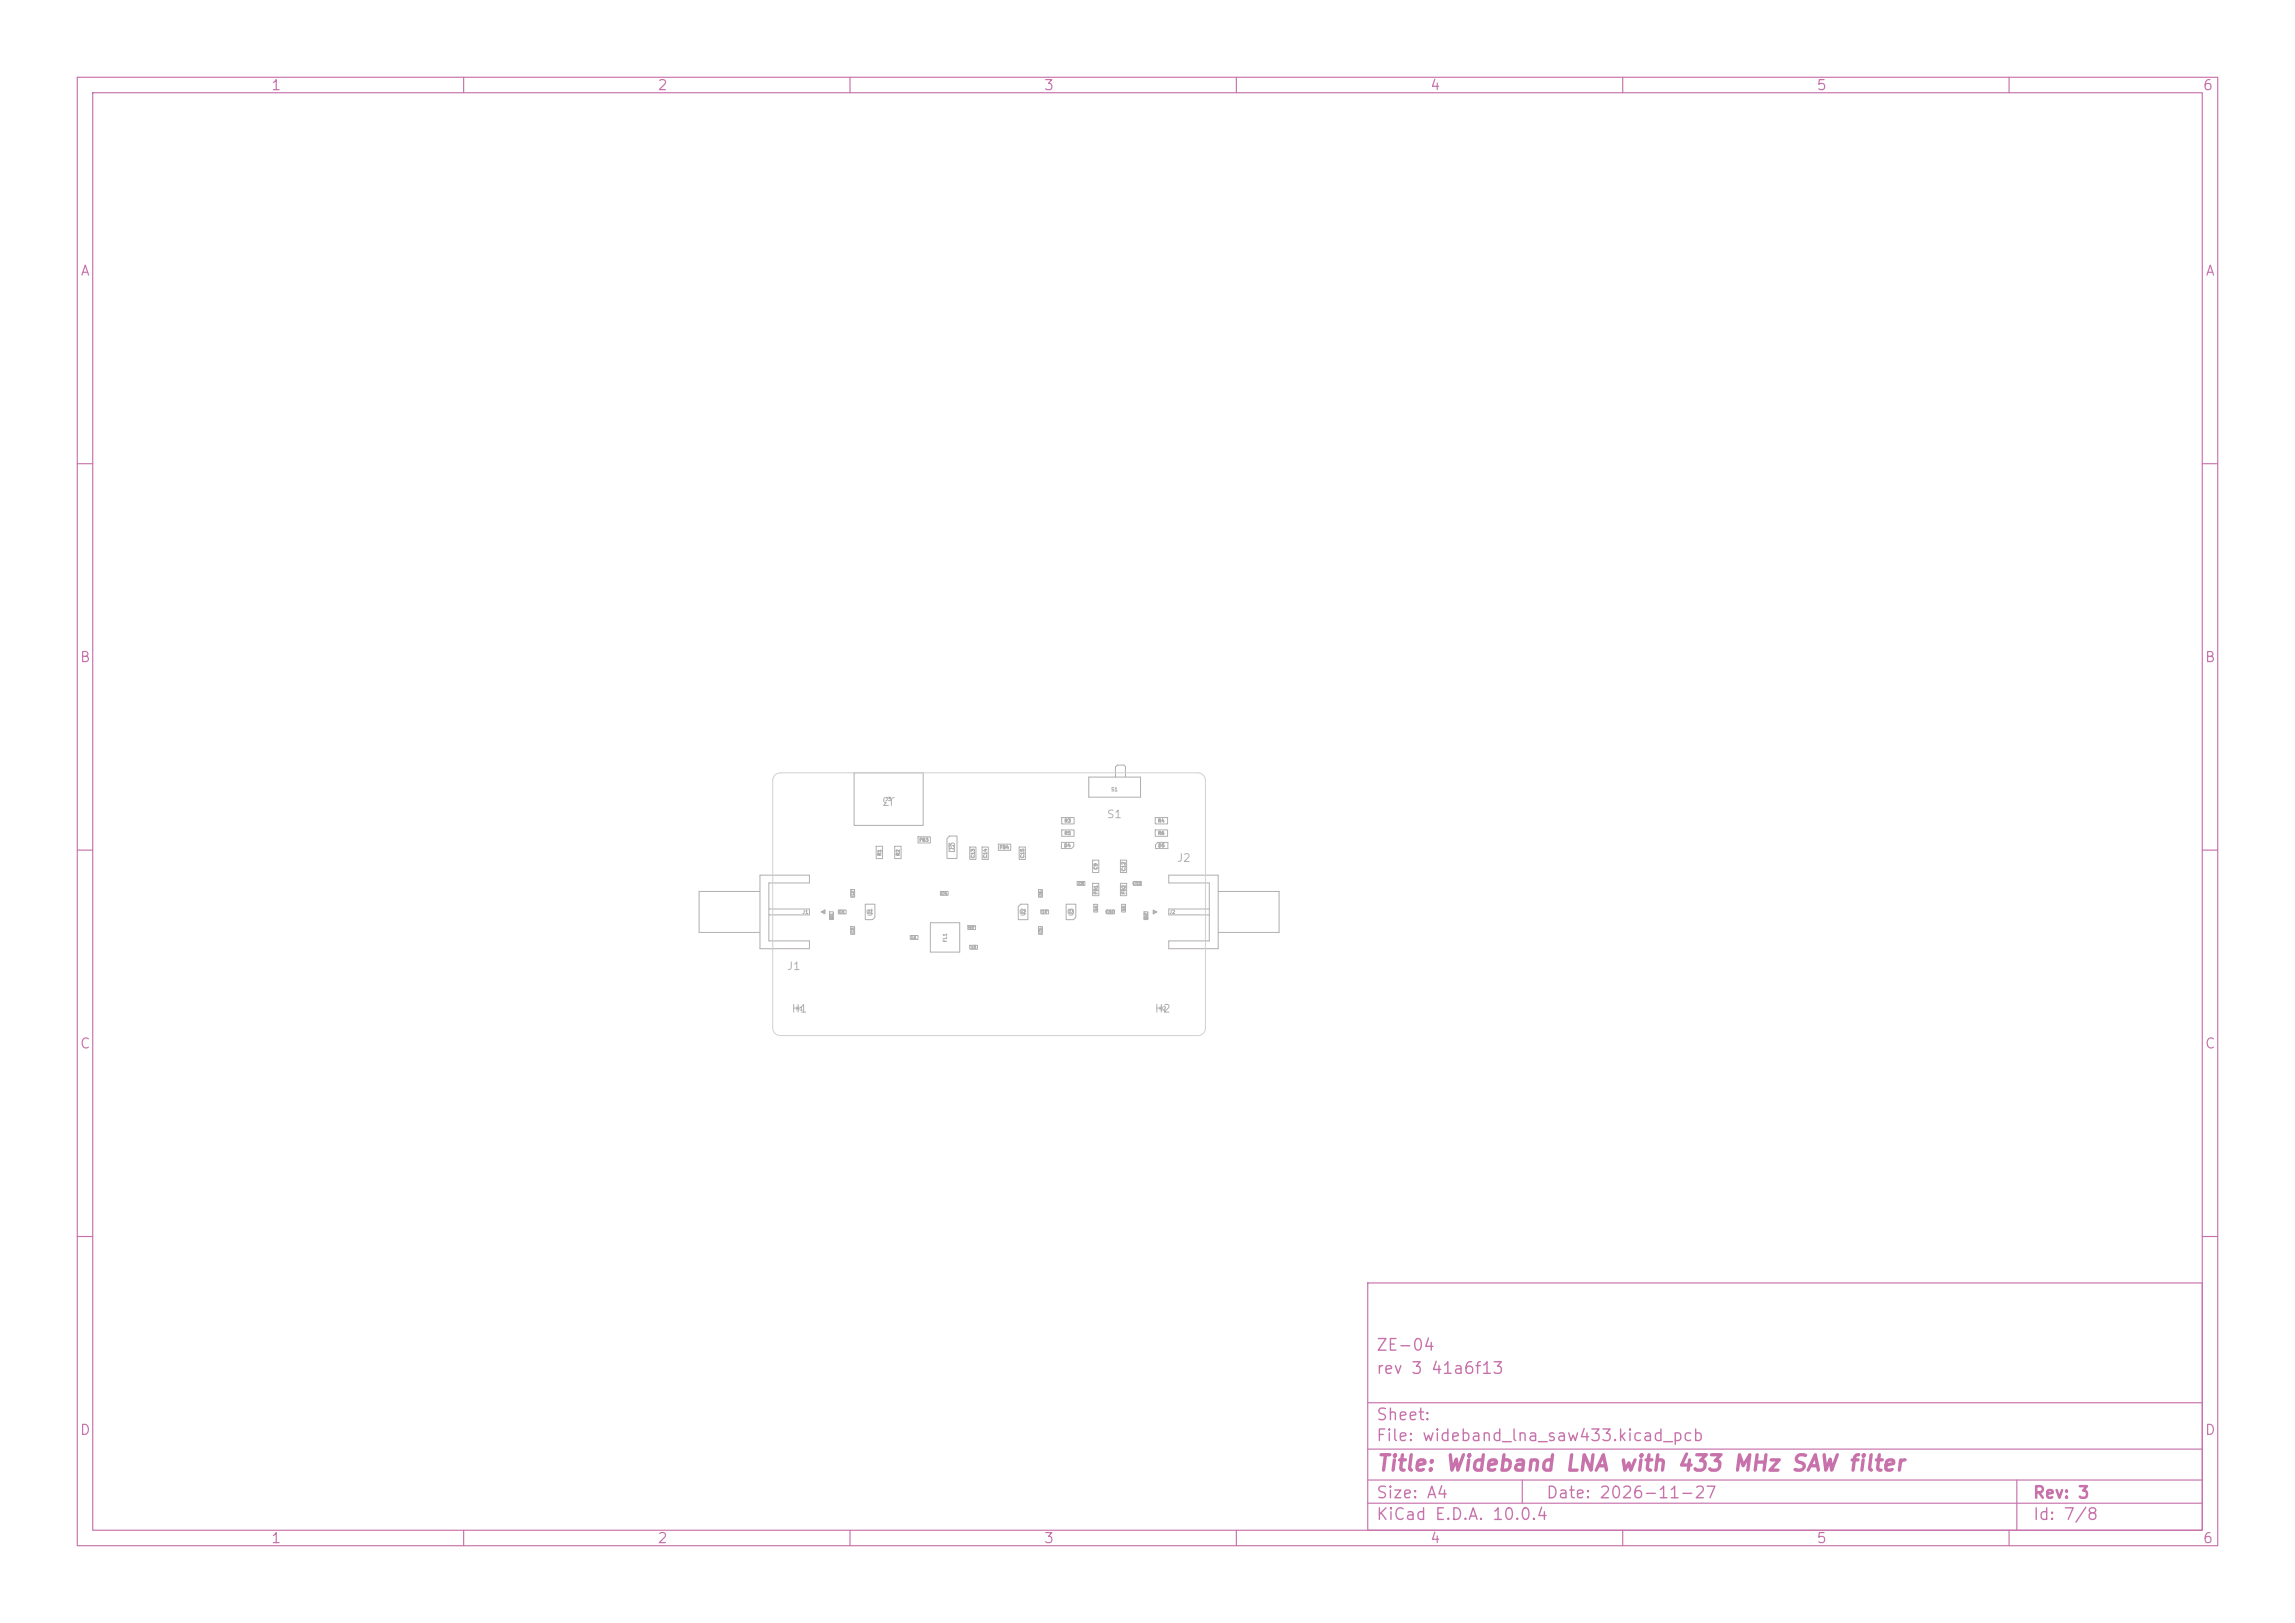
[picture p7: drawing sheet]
<svg xmlns="http://www.w3.org/2000/svg" width="297mm" height="210mm" viewBox="0 0 297 210" stroke-linecap="round" stroke-linejoin="round" font-family="sans-serif">
<defs><g id="words">
<text font-size="2" fill="#c872ab" x="178" y="190.8">Title: Wideband LNA with 433 MHz SAW filter</text>
<g font-size="1.5" fill="#c872ab">
<text x="178" y="178.2">rev 3 41a6f13</text>
<text x="178" y="175.2">ZE-04</text>
<text x="178" y="184.2">Sheet:</text>
<text x="178" y="186.9">File: wideband_lna_saw433.kicad_pcb</text>
<text x="178" y="197.1">KiCad E.D.A. 10.0.4</text>
<text x="178" y="194.3">Size: A4</text>
<text x="200" y="194.3">Date: 2026-11-27</text>
<text x="263" y="194.3">Rev: 3</text>
<text x="263" y="197.1">Id: 7/8</text>
</g>
<g font-size="1.3" fill="#c872ab">
<text x="35" y="12">1</text>
<text x="85" y="12">2</text>
<text x="135" y="12">3</text>
<text x="185" y="12">4</text>
<text x="235" y="12">5</text>
<text x="285" y="12">6</text>
<text x="10.3" y="36">A</text>
<text x="285.4" y="36">A</text>
<text x="10.3" y="86">B</text>
<text x="285.3" y="86">B</text>
<text x="10.3" y="136">C</text>
<text x="285.3" y="136">C</text>
<text x="10.3" y="186">D</text>
<text x="285.3" y="186">D</text>
<text x="35" y="200">1</text>
<text x="85" y="200">2</text>
<text x="135" y="200">3</text>
<text x="185" y="200">4</text>
<text x="235" y="200">5</text>
<text x="285" y="200">6</text>
</g>
<g font-size="1" fill="#afafaf">
<text x="116" y="102.9" transform="rotate(-180 116 102.9)">J3</text>
<text x="143.2" y="106.1">S1</text>
<text x="152.3" y="111.8">J2</text>
<text x="101.8" y="125.8">J1</text>
<text x="102.4" y="131.3">H1</text>
<text x="149.4" y="131.3">H2</text>
</g>
<text font-size=".7" fill="#afafaf" x="123.8" y="110.4" transform="rotate(-90 123.8 110.4)">D3</text>
<g font-size=".5" fill="#afafaf">
<text x="113" y="118.6" transform="rotate(-90 113 118.6)">U1</text>
<text x="132.8" y="118.6" transform="rotate(-90 132.8 118.6)">U2</text>
<text x="139" y="118.6" transform="rotate(-90 139 118.6)">U3</text>
</g>
<g font-size=".4" fill="#afafaf">
<text x="114.5" y="103.7">J3</text>
<text x="137.7" y="106.5">R3</text>
<text x="143.7" y="102.5">S1</text>
<text x="149.8" y="106.5">R4</text>
<text x="114.1" y="110.8" transform="rotate(-90 114.1 110.8)">R1</text>
<text x="116.5" y="110.8" transform="rotate(-90 116.5 110.8)">R2</text>
<text x="118.9" y="109">FB3</text>
<text x="122.7" y="110">D3</text>
<text x="126.2" y="111.1" transform="rotate(-90 126.2 111.1)">C13</text>
<text x="127.8" y="111.1" transform="rotate(-90 127.8 111.1)">C14</text>
<text x="129.3" y="110">FB4</text>
<text x="132.6" y="111.1" transform="rotate(-90 132.6 111.1)">C15</text>
<text x="137.6" y="109.7">D4</text>
<text x="137.7" y="108.1">R5</text>
<text x="142.1" y="112.6" transform="rotate(-90 142.1 112.6)">C9</text>
<text x="145.7" y="112.8" transform="rotate(-90 145.7 112.8)">C12</text>
<text x="149.8" y="108.1">R6</text>
<text x="149.8" y="109.7">D5</text>
<text x="103.8" y="118.3">J1</text>
<text x="107.9" y="119" transform="rotate(-90 107.9 119)">D1</text>
<text x="108.5" y="118.3">C1</text>
<text x="110.7" y="116.1" transform="rotate(-90 110.7 116.1)">C2</text>
<text x="112.1" y="118.3">U1</text>
<text x="121.7" y="115.9">C4</text>
<text x="131.9" y="118.3">U2</text>
<text x="134.7" y="118.3">C7</text>
<text x="135" y="116.1" transform="rotate(-90 135 116.1)">C6</text>
<text x="138.1" y="118.3">U3</text>
<text x="139.4" y="114.7">C8</text>
<text x="142.1" y="118" transform="rotate(-90 142.1 118)">L4</text>
<text x="142.1" y="115.8" transform="rotate(-90 142.1 115.8)">FB1</text>
<text x="143" y="118.3">C10</text>
<text x="145.7" y="118" transform="rotate(-90 145.7 118)">L5</text>
<text x="145.7" y="115.8" transform="rotate(-90 145.7 115.8)">FB2</text>
<text x="146.5" y="114.7">C11</text>
<text x="148.6" y="119" transform="rotate(-90 148.6 119)">D2</text>
<text x="151.3" y="118.3">J2</text>
<text x="110.7" y="120.9" transform="rotate(-90 110.7 120.9)">C3</text>
<text x="117.8" y="121.6">L1</text>
<text x="122.6" y="122" transform="rotate(-90 122.6 122)">FL1</text>
<text x="125.2" y="120.4">R7</text>
<text x="125.5" y="122.9">L3</text>
<text x="135" y="120.9" transform="rotate(-90 135 120.9)">C5</text>
<text x="103" y="130.8">H1</text>
<text x="150" y="130.8">H2</text>
</g>
</g></defs>
<g fill="none" stroke="#c872ab" stroke-width=".15">
<path d="M10 10h277v190h-277zM12 12h273v186h-273zM60 10v2M110 10v2M160 10v2M210 10v2M260 10v2M10 60h2M285 60h2M10 110h2M285 110h2M10 160h2"/>
<path d="M177 166h108v32h-108zM285 160h2M60 198v2M110 198v2M160 198v2M177 194.5h108M177 191.5h108M177 187.5h108M177 181.5h108M197 191.5v3M210 198v2M260 198v2"/>
<path d="M261 191.5v6.5"/>
</g>
<g fill="none" stroke="#afafaf" stroke-width=".13">
<path d="M108.5 117.8h1v.4h-1zM110.1 119.9h.5v1h-.5zM112 117h1.2v1.7l-.3 .3h-.9zM118.8 108.3h1.6v.8h-1.6zM125.2 119.8h1v.5h-1zM125.5 109.6h.8v1.6h-.8zM131.9 109.6h.8v1.6h-.8zM134.4 119.9h.5v1h-.5zM137.4 109h1.6v.5l-.3 .3h-1.3zM137.4 107.4h1.6v.8h-1.6zM140.9 100.6h6.7v2.6h-6.7zM141.4 114.3h.8v1.6h-.8z"/>
<path d="M141.4 111.3h.8v1.6h-.8zM145.2 117h.4v1h-.4zM145.6 100.5v-1.3l-.1-.2h-.9l-.3 .3v1.3M149.2 117.8l.5 .2-.5 .3zM149.8 109h1.3v.8h-1.6v-.5zM151.2 113.2h6.4v9.6h-6.4v-1h5.3v-7.5h-5.3zM156.5 117.6h-5.3v.8h5.3M157.6 115.4h7.9v5.3h-7.9"/>
</g>
<path d="M149.2 117.8l.5 .2-.5 .3z" fill="#afafaf"/>
<g fill="none" stroke="#afafaf" stroke-width=".13">
<path d="M98.3 115.4h-7.8v5.3h7.8M98.3 113.2h6.4v1.1h-5.2v7.5h5.2v1h-6.4zM99.5 117.6h5.2v.8h-5.2M106.3 118l.5-.3v.5zM110.5 100h9v6.8h-9zM113.4 109.5h.8v1.6h-.8zM115.8 109.5h.8v1.6h-.8zM120.4 119.4h3.8v3.8h-3.8zM121.7 115.4h1v.4h-1zM122.5 108.5l.4-.3h.9v2.9h-1.3zM134.7 117.8h1v.4h-1zM137.4 105.8h1.6v.8h-1.6z"/>
<path d="M139.4 114.1h1v.5h-1zM141.5 117h.6v1h-.6zM145 114.3h.8v1.6h-.8zM146.7 114.1h1v.5h-1zM149.5 107.4h1.6v.8h-1.6zM117.8 121.1h1v.4h-1z"/>
</g>
<path d="M106.3 118l.5-.3v.5z" fill="#afafaf"/>
<g fill="none" stroke="#afafaf" stroke-width=".13">
<path d="M107.4 118.8h.4M107.4 118.9h.4M107.4 118h.4v1h-.4zM110.1 115.1h.5v1h-.5zM127.1 109.6h.8v1.6h-.8zM129.2 109.2h1.6v.8h-1.6zM131.8 117.3l.3-.3h.9v2h-1.2zM134.4 115.1h.5v1h-.5zM138 117h1.2v1.7l-.3 .3h-.9zM143.2 117.8h1v.4h-1zM145 111.3h.8v1.6h-.8zM148 118h.6v1h-.6z"/>
<path d="M148 118.8h.6M148 118.9h.6M149.5 105.8h1.6v.8h-1.6zM125.5 122.3h1v.5h-1z"/>
</g>
<path d="M100.3 100.3l.4-.2 .3-.1h54a1 1 0 0 1 1 1v32a1 1 0 0 1-1 1h-54a1 1 0 0 1-1-1v-32l.1-.3z" fill="none" stroke="#d0d2cd" stroke-width=".13"/>
<use href="#words"/>
</svg>
